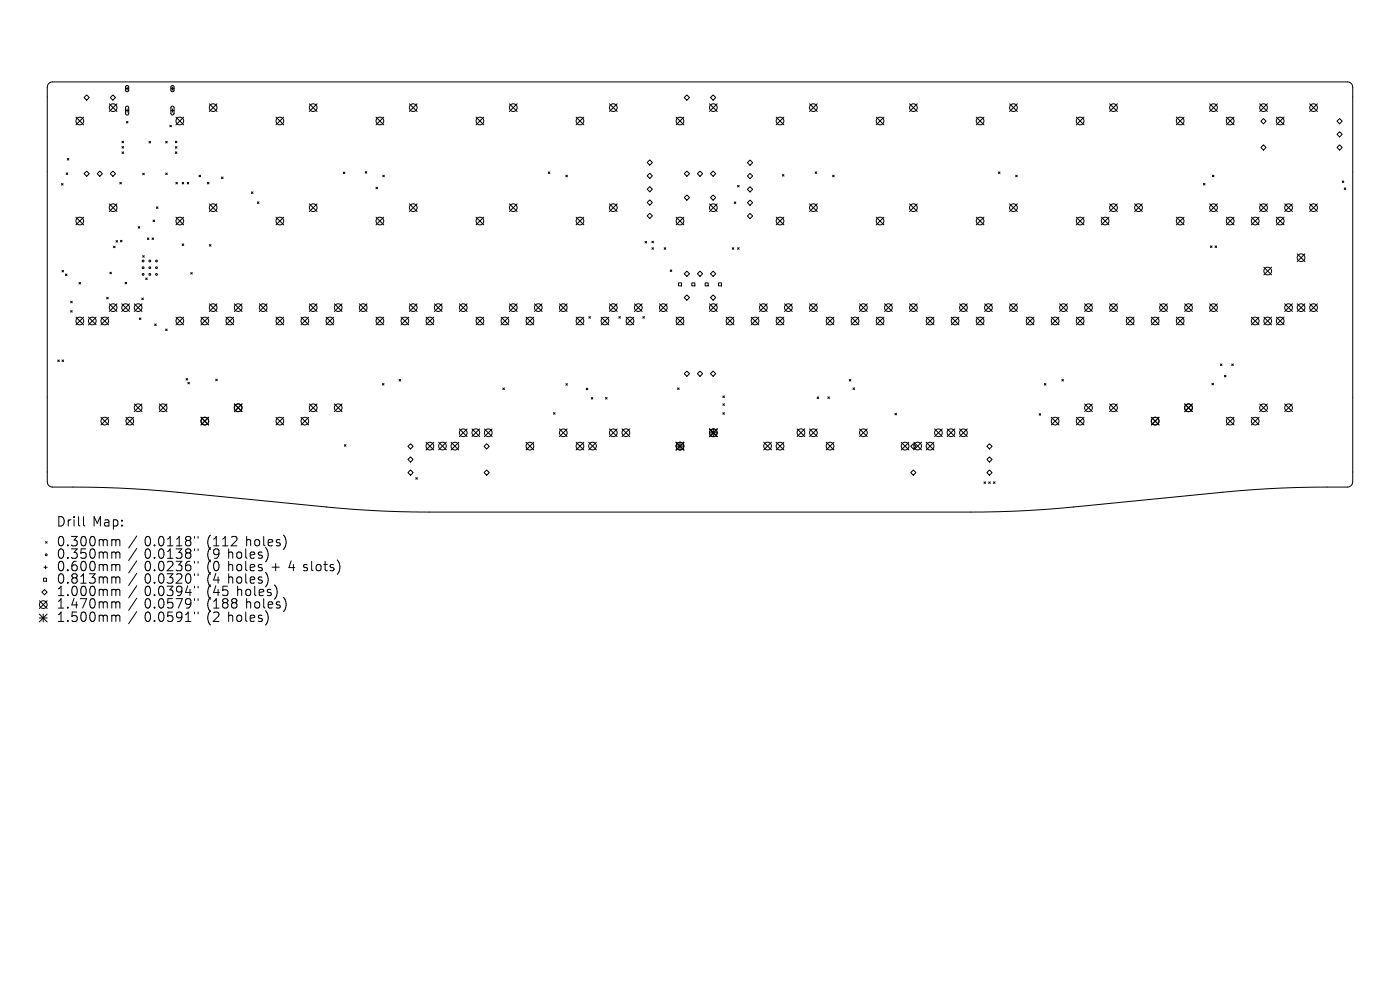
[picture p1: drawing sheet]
<svg xmlns="http://www.w3.org/2000/svg" width="297mm" height="210mm" viewBox="0 0 297 210" stroke-linecap="round" stroke-linejoin="round" font-family="sans-serif">
<defs><g id="words">
<g font-size="2.8">
<text x="12" y="112.1">Drill</text>
<text x="19.6" y="112.1">Map:</text>
<text x="12" y="116.3">0.300mm</text>
<text x="12" y="118.9">0.350mm</text>
<text x="30.6" y="116.3">0.0118&quot;</text>
<text x="30.6" y="118.9">0.0138&quot;</text>
<text x="43.9" y="116.3">(112</text>
<text x="43.9" y="118.9">(9</text>
<text x="48.4" y="118.9">holes)</text>
<text x="52.2" y="116.3">holes)</text>
<text x="12" y="121.6">0.600mm</text>
<text x="12" y="124.2">0.813mm</text>
<text x="30.6" y="121.6">0.0236&quot;</text>
<text x="30.6" y="124.2">0.0320&quot;</text>
<text x="43.9" y="121.6">(0</text>
<text x="43.9" y="124.2">(4</text>
<text x="48.4" y="121.6">holes</text>
<text x="48.4" y="124.2">holes)</text>
<text x="57.7" y="121.6">+</text>
<text x="61.5" y="121.6">4 slots)</text>
<text x="12" y="126.9">1.000mm</text>
<text x="12" y="129.5">1.470mm</text>
<text x="30.6" y="126.9">0.0394&quot;</text>
<text x="30.6" y="129.5">0.0579&quot;</text>
<text x="43.9" y="126.9">(45</text>
<text x="43.9" y="129.5">(188</text>
<text x="50.3" y="126.9">holes)</text>
<text x="52.2" y="129.5">holes)</text>
<text x="12" y="132.3">1.500mm</text>
<text x="30.6" y="132.3">0.0591&quot;</text>
<text x="43.9" y="132.3">(2</text>
<text x="48.4" y="132.3">holes)</text>
</g>
</g></defs>
<g fill="none" stroke="#000" stroke-width=".21">
<path d="M10.4 17.7l.7-.3h274.8a1.12 1.12 0 0 1 1.1 1.1v83.7a1.11 1.11 0 0 1-1.1 1.1 236.7 236.7 0 0 0-26.5 1.1l-34.8 3.4-9.5 .6-9.2 .2-121.2-.1-12.6-.7-34.5-3.4a284.3 284.3 0 0 0-26.9-1.2l-.5-.4-.2-.6v-83.7zM26.6 18.8h.7M27 18.5v.6M36.3 18.8h.6M36.6 18.5v.6M13 38.9l.4 .4M13.4 38.9l-.4 .4M14 36.7l.4 .3M14.3 33.6l.3 .4M14.4 36.7l-.4 .3M14.6 33.6l-.3 .4M16.1 24.8l1.6 1.7"/>
<path d="M17.7 24.8l-1.6 1.7M17.8 20.7l.6-.6 .5 .6-.5 .6zM17.8 36.8l.6-.5 .5 .5-.5 .6zM20.6 36.8l.6-.5 .5 .5-.5 .6zM23.2 22l1.6 1.7M23.4 20.7l.6-.6 .5 .6-.5 .6zM23.4 36.8l.6-.5 .5 .5-.5 .6zM24.8 22l-1.6 1.7M25.4 38.7l.4 .3M25.8 38.7l-.4 .3M25.9 30l.3 .3M25.9 31.1l.3 .3"/>
<path d="M25.9 32.2l.3 .4M26.2 30l-.3 .3M26.2 31.1l-.3 .3M26.2 32.2l-.3 .4M26.6 23.5h.7M26.8 25.8l.3 .3M27 23.1v.7M27.1 25.8l-.3 .3M30.3 36.7l.3 .4M30.6 36.7l-.3 .4M31.6 30l.3 .3M31.9 30l-.3 .3"/>
<path d="M35.1 30l.4 .3M35.1 36.7l.4 .3M35.5 30l-.4 .3M35.5 36.7l-.4 .3M36 26.6l.4 .3M36.3 23.5h.6M36.4 26.6l-.4 .3M36.6 23.1v.7M37.2 30l.3 .3M37.2 32.2l.3 .4M37.2 31.1l.3 .3M37.3 38.7l.3 .3"/>
<path d="M37.3 24.8l1.7 1.7M37.5 30l-.3 .3M37.5 32.2l-.3 .4M37.5 31.1l-.3 .3M37.6 38.7l-.3 .3M38.6 38.7l.4 .3M39 24.8l-1.7 1.7M39 38.7l-.4 .3M39.7 38.7l.3 .3M40 38.7l-.3 .3M42.2 37.2l.4 .3M42.6 37.2l-.4 .3"/>
<path d="M44 38.7l.3 .3M44.3 38.7l-.3 .3M44.4 22l1.6 1.7M46 22l-1.6 1.7M47 37.6l.3 .3M47.3 37.6l-.3 .3M58.5 24.8l1.7 1.7M60.2 24.8l-1.7 1.7M65.6 22l1.7 1.7M67.3 22l-1.7 1.7M72.8 36.5l.3 .3M73.1 36.5l-.3 .3"/>
<path d="M77.5 36.4l.3 .3M77.8 36.4l-.3 .3M79.8 39.7l.3 .3M79.8 24.8l1.6 1.7M80.1 39.7l-.3 .3M81.2 37.2l.3 .3M81.4 24.8l-1.6 1.7M81.5 37.2l-.3 .3M86.8 22l1.7 1.7M88.5 22l-1.7 1.7M101 24.8l1.6 1.7M102.6 24.8l-1.6 1.7"/>
<path d="M108.1 22l1.6 1.7M109.7 22l-1.6 1.7M116.3 36.5l.3 .3M116.6 36.5l-.3 .3M120 37.2l.4 .3M120.4 37.2l-.4 .3M122.2 24.8l1.7 1.7M123.9 24.8l-1.7 1.7M129.3 22l1.6 1.7M130.9 22l-1.6 1.7M137.8 33.9l.6 .6-.6 .5-.5-.5zM137.8 36.7l.6 .6-.6 .6-.5-.6z"/>
<path d="M137.8 39.6l.6 .5-.6 .6-.5-.6zM143.4 24.8l1.7 1.7M145.1 24.8l-1.7 1.7M145.2 20.7l.5-.6 .6 .6-.6 .6zM145.2 36.8l.5-.5 .6 .5-.6 .6zM147.9 36.8l.6-.5 .6 .5-.6 .6zM150.5 22l1.6 1.7M150.7 20.7l.6-.6 .5 .6-.5 .6zM150.7 36.8l.6-.5 .5 .5-.5 .6zM152.1 22l-1.6 1.7M156.5 39.3l.3 .4M156.8 39.3l-.3 .4"/>
<path d="M158.6 34.5l.5-.6 .6 .6-.6 .6zM158.6 37.3l.5-.5 .6 .5-.6 .6zM164.7 24.8l1.6 1.7M166 37l.3 .4M166.3 24.8l-1.6 1.7M166.3 37l-.3 .4M171.7 22l1.7 1.7M172.9 36.5l.4 .3M173.3 36.5l-.4 .3M173.4 22l-1.7 1.7M176.6 37.2l.4 .3M177 37.2l-.4 .3"/>
<path d="M185.9 24.8l1.6 1.7M187.5 24.8l-1.6 1.7M193 22l1.6 1.7M194.6 22l-1.6 1.7M207.1 24.8l1.6 1.7M208.7 24.8l-1.6 1.7M211.8 36.5l.3 .3M212.1 36.5l-.3 .3M214.2 22l1.6 1.7M215.5 37.2l.3 .3M215.8 37.2l-.3 .3M215.8 22l-1.6 1.7"/>
<path d="M228.3 24.8l1.7 1.7M230 24.8l-1.7 1.7M235.4 22l1.6 1.7M237 22l-1.6 1.7M249.5 24.8l1.7 1.7M251.2 24.8l-1.7 1.7M255.3 38.9l.3 .3M255.6 38.9l-.3 .3M256.6 22l1.7 1.7M257.2 37.2l.3 .3M257.5 37.2l-.3 .3M258.3 22l-1.7 1.7"/>
<path d="M260.2 24.8l1.6 1.7M261.8 24.8l-1.6 1.7M267.2 22l1.7 1.7M268 25.2l.6 .5-.6 .6-.5-.6zM268 30.7l.6 .6-.6 .5-.5-.5zM268.9 22l-1.7 1.7M270.8 24.8l1.6 1.7M272.4 24.8l-1.6 1.7M277.8 22l1.7 1.7M279.5 22l-1.7 1.7M283.6 25.7l.6-.5 .5 .5-.5 .6zM283.6 28.5l.6-.6 .5 .6-.5 .6z"/>
<path d="M283.6 31.3l.6-.6 .5 .6-.5 .5zM284.7 38.4l.4 .3M285.1 38.4l-.4 .3M285.2 39.9l.3 .3M285.5 39.9l-.3 .3M13.1 57.4l.4 .3M13.5 57.4l-.4 .3M13.9 58.1l.3 .4M14.2 58.1l-.3 .4M16.1 46.1l1.6 1.6M16.8 59.9l.3 .3M17.1 59.9l-.3 .3"/>
<path d="M17.7 46.1l-1.6 1.6M23.2 43.2l1.6 1.7M23.3 57.8l.3 .3M23.6 57.8l-.3 .3M24.1 52.2l.3 .3M24.4 52.2l-.3 .3M24.6 51l.3 .4M24.8 43.2l-1.6 1.7M24.9 51l-.3 .4M25.6 51l.3 .3M25.9 51l-.3 .3M26.5 59.9l.4 .3"/>
<path d="M26.9 59.9l-.4 .3M29.3 48.1l.3 .3M29.6 48.1l-.3 .3M30.3 54.2l.3 .4M30.6 54.2l-.3 .4M30.9 59l.3 .3M31.2 59l-.3 .3M31.3 50.5l.3 .3M31.6 50.5l-.3 .3M32.2 50.5l.4 .3M32.5 46.7l.3 .3M32.6 50.5l-.4 .3"/>
<path d="M32.8 46.7l-.3 .3M33.2 43.9l.3 .3M33.5 43.9l-.3 .3M37.3 46.1l1.7 1.6M38.6 51.7l.4 .4M39 46.1l-1.7 1.6M39 51.7l-.4 .4M40.5 57.8l.3 .4M40.8 57.8l-.3 .4M44.4 43.2l1.6 1.7M44.4 51.9l.4 .3M44.8 51.9l-.4 .3"/>
<path d="M46 43.2l-1.6 1.7M53.3 40.7l.4 .3M53.7 40.7l-.4 .3M54.6 42.8l.3 .4M54.9 42.8l-.3 .4M58.5 46.1l1.7 1.6M60.2 46.1l-1.7 1.6M65.6 43.2l1.7 1.7M67.3 43.2l-1.7 1.7M79.8 46.1l1.6 1.6M81.4 46.1l-1.6 1.6M86.8 43.2l1.7 1.7"/>
<path d="M88.5 43.2l-1.7 1.7M101 46.1l1.6 1.6M102.6 46.1l-1.6 1.6M108.1 43.2l1.6 1.7M109.7 43.2l-1.6 1.7M122.2 46.1l1.7 1.6M123.9 46.1l-1.7 1.6M129.3 43.2l1.6 1.7M130.9 43.2l-1.6 1.7M136.8 51.2l.4 .3M137.2 51.2l-.4 .3M137.3 45.8l.5-.6 .6 .6-.6 .5z"/>
<path d="M137.8 42.4l.6 .6-.6 .5-.5-.5zM138.3 51.2l.3 .3M138.3 52.5l.3 .4M138.6 51.2l-.3 .3M138.6 52.5l-.3 .4M140.9 52.5l.3 .4M141.2 52.5l-.3 .4M142.2 57.3l.3 .3M142.5 57.3l-.3 .3M143.4 46.1l1.7 1.6M145.1 46.1l-1.7 1.6M145.2 41.9l.5-.5 .6 .5-.6 .6z"/>
<path d="M145.2 58.1l.5-.6 .6 .6-.6 .5zM147.9 58.1l.6-.6 .6 .6-.6 .5zM150.5 43.2l1.6 1.7M150.7 41.9l.6-.5 .5 .5-.5 .6zM150.7 58.1l.6-.6 .5 .6-.5 .5zM152.1 43.2l-1.6 1.7M155.3 52.6l.4 .3M155.7 52.6l-.4 .3M155.8 42.8l.3 .4M156.1 42.8l-.3 .4M156.5 52.6l.3 .3M156.8 52.6l-.3 .3"/>
<path d="M158.6 40.2l.5-.6 .6 .6-.6 .5zM158.6 43l.5-.6 .6 .6-.6 .6zM158.6 45.8l.5-.5 .6 .5-.6 .6zM164.7 46.1l1.6 1.6M166.3 46.1l-1.6 1.6M171.7 43.2l1.7 1.7M173.4 43.2l-1.7 1.7M185.9 46.1l1.6 1.6M187.5 46.1l-1.6 1.6M193 43.2l1.6 1.7M194.6 43.2l-1.6 1.7M207.1 46.1l1.6 1.6"/>
<path d="M208.7 46.1l-1.6 1.6M214.2 43.2l1.6 1.7M215.8 43.2l-1.6 1.7M228.3 46.1l1.7 1.6M230 46.1l-1.7 1.6M233.6 46.1l1.7 1.6M235.3 46.1l-1.7 1.6M235.4 43.2l1.6 1.7M237 43.2l-1.6 1.7M240.7 43.2l1.6 1.7M242.3 43.2l-1.6 1.7M249.5 46.1l1.7 1.6"/>
<path d="M251.2 46.1l-1.7 1.6M256.6 43.2l1.7 1.7M256.8 52.2l.3 .3M257.1 52.2l-.3 .3M257.8 52.2l.3 .3M258.1 52.2l-.3 .3M258.3 43.2l-1.7 1.7M260.2 46.1l1.6 1.6M261.8 46.1l-1.6 1.6M265.5 46.1l1.6 1.6M267.1 46.1l-1.6 1.6M267.2 43.2l1.7 1.7"/>
<path d="M268.1 56.7l1.7 1.6M268.9 43.2l-1.7 1.7M269.8 56.7l-1.7 1.6M270.8 46.1l1.6 1.6M272.4 46.1l-1.6 1.6M272.5 43.2l1.7 1.7M274.2 43.2l-1.7 1.7M275.2 53.8l1.6 1.7M276.8 53.8l-1.6 1.7M277.8 43.2l1.7 1.7M279.5 43.2l-1.7 1.7M12.2 76.4l.4 .3"/>
<path d="M12.6 76.4l-.4 .3M13.1 76.4l.4 .3M13.5 76.4l-.4 .3M15 63.9l.3 .3M15 65.9l.3 .3M15.3 63.9l-.3 .3M15.3 65.9l-.3 .3M16.1 67.3l1.6 1.6M17.7 67.3l-1.6 1.6M18.8 67.3l1.6 1.6M20.4 67.3l-1.6 1.6M21.4 67.3l1.6 1.6"/>
<path d="M22.6 63.1l.4 .3M23 63.1l-.4 .3M23 67.3l-1.6 1.6M23.2 64.4l1.6 1.7M24.8 64.4l-1.6 1.7M25.8 64.4l1.7 1.7M27.5 64.4l-1.7 1.7M28.5 64.4l1.6 1.7M29.6 67.4l.3 .4M29.9 67.4l-.3 .4M30.1 63.2l.3 .4M30.1 64.4l-1.6 1.7"/>
<path d="M30.4 63.2l-.3 .4M32.8 68.7l.3 .4M33.1 68.7l-.3 .4M35.1 69.8l.4 .3M35.5 69.8l-.4 .3M37.3 67.3l1.7 1.6M39 67.3l-1.7 1.6M42.6 67.3l1.7 1.6M44.3 67.3l-1.7 1.6M44.4 64.4l1.6 1.7M46 64.4l-1.6 1.7M47.9 67.3l1.7 1.6"/>
<path d="M49.6 67.3l-1.7 1.6M49.7 64.4l1.6 1.7M51.3 64.4l-1.6 1.7M55 64.4l1.6 1.7M56.6 64.4l-1.6 1.7M58.5 67.3l1.7 1.6M60.2 67.3l-1.7 1.6M63.9 67.3l1.6 1.6M65.5 67.3l-1.6 1.6M65.6 64.4l1.7 1.7M67.3 64.4l-1.7 1.7M69.2 67.3l1.6 1.6"/>
<path d="M70.8 67.3l-1.6 1.6M70.9 64.4l1.7 1.7M72.6 64.4l-1.7 1.7M76.2 64.4l1.7 1.7M77.9 64.4l-1.7 1.7M79.8 67.3l1.6 1.6M81.4 67.3l-1.6 1.6M85.1 67.3l1.6 1.6M86.7 67.3l-1.6 1.6M86.8 64.4l1.7 1.7M88.5 64.4l-1.7 1.7M90.4 67.3l1.6 1.6"/>
<path d="M92 67.3l-1.6 1.6M92.2 64.4l1.6 1.7M93.8 64.4l-1.6 1.7M97.5 64.4l1.6 1.7M99.1 64.4l-1.6 1.7M101 67.3l1.6 1.6M102.6 67.3l-1.6 1.6M106.3 67.3l1.6 1.6M107.9 67.3l-1.6 1.6M108.1 64.4l1.6 1.7M109.7 64.4l-1.6 1.7M111.6 67.3l1.6 1.6"/>
<path d="M113.2 67.3l-1.6 1.6M113.4 64.4l1.6 1.7M115 64.4l-1.6 1.7M118.7 64.4l1.6 1.7M120.3 64.4l-1.6 1.7M122.2 67.3l1.7 1.6M123.9 67.3l-1.7 1.6M124.9 67.2l.4 .3M125.3 67.2l-.4 .3M127.5 67.3l1.7 1.6M129.2 67.3l-1.7 1.6M129.3 64.4l1.6 1.7"/>
<path d="M130.9 64.4l-1.6 1.7M131.3 67.2l.3 .3M131.6 67.2l-.3 .3M132.8 67.3l1.7 1.6M134.5 67.3l-1.7 1.6M134.6 64.4l1.6 1.7M136.2 64.4l-1.6 1.7M136.4 67.2l.3 .3M136.7 67.2l-.3 .3M139.9 64.4l1.6 1.7M141.5 64.4l-1.6 1.7M143.4 67.3l1.7 1.6"/>
<path d="M143.9 60h.7v.6h-.7zM145.1 67.3l-1.7 1.6M145.2 63.1l.5-.5 .6 .5-.6 .6zM145.7 78.7l.6 .6-.6 .5-.5-.5zM146.8 60h.6v.6h-.6zM148.5 78.7l.6 .6-.6 .5-.6-.5zM149.6 60h.6v.6h-.6zM150.5 64.4l1.6 1.7M150.7 63.1l.6-.5 .5 .5-.5 .6zM151.3 78.7l.5 .6-.5 .5-.6-.5zM152.1 64.4l-1.6 1.7M152.4 60h.7v.6h-.7z"/>
<path d="M154 67.3l1.7 1.6M155.7 67.3l-1.7 1.6M159.4 67.3l1.6 1.6M161 67.3l-1.6 1.6M161.1 64.4l1.7 1.7M162.8 64.4l-1.7 1.7M164.7 67.3l1.6 1.6M166.3 67.3l-1.6 1.6M166.4 64.4l1.7 1.7M168.1 64.4l-1.7 1.7M171.7 64.4l1.7 1.7M173.4 64.4l-1.7 1.7"/>
<path d="M175.3 67.3l1.6 1.6M176.9 67.3l-1.6 1.6M180.6 67.3l1.6 1.6M182.2 67.3l-1.6 1.6M182.3 64.4l1.7 1.7M184 64.4l-1.7 1.7M185.9 67.3l1.6 1.6M187.5 67.3l-1.6 1.6M187.7 64.4l1.6 1.7M189.3 64.4l-1.6 1.7M193 64.4l1.6 1.7M194.6 64.4l-1.6 1.7"/>
<path d="M196.5 67.3l1.6 1.6M198.1 67.3l-1.6 1.6M201.8 67.3l1.6 1.6M203.4 67.3l-1.6 1.6M203.6 64.4l1.6 1.7M205.2 64.4l-1.6 1.7M207.1 67.3l1.6 1.6M208.7 67.3l-1.6 1.6M208.9 64.4l1.6 1.7M210.5 64.4l-1.6 1.7M214.2 64.4l1.6 1.7M215.8 64.4l-1.6 1.7"/>
<path d="M217.7 67.3l1.7 1.6M219.4 67.3l-1.7 1.6M223 67.3l1.7 1.6M224.7 67.3l-1.7 1.6M224.8 64.4l1.6 1.7M226.4 64.4l-1.6 1.7M228.3 67.3l1.7 1.6M230 67.3l-1.7 1.6M230.1 64.4l1.6 1.7M231.7 64.4l-1.6 1.7M235.4 64.4l1.6 1.7M237 64.4l-1.6 1.7"/>
<path d="M238.9 67.3l1.7 1.6M240.6 67.3l-1.7 1.6M244.2 67.3l1.7 1.6M245.9 67.3l-1.7 1.6M246 64.4l1.6 1.7M247.6 64.4l-1.6 1.7M249.5 67.3l1.7 1.6M251.2 67.3l-1.7 1.6M251.3 64.4l1.7 1.7M253 64.4l-1.7 1.7M256.6 64.4l1.7 1.7M258.3 64.4l-1.7 1.7"/>
<path d="M258.9 77.2l.3 .3M259.2 77.2l-.3 .3M259.8 79.6l.3 .3M260.1 79.6l-.3 .3M261.3 77.2l.3 .3M261.6 77.2l-.3 .3M265.5 67.3l1.6 1.6M267.1 67.3l-1.6 1.6M268.1 67.3l1.7 1.6M269.8 67.3l-1.7 1.6M270.8 67.3l1.6 1.6M272.4 67.3l-1.6 1.6"/>
<path d="M272.5 64.4l1.7 1.7M274.2 64.4l-1.7 1.7M275.2 64.4l1.6 1.7M276.8 64.4l-1.6 1.7M277.8 64.4l1.7 1.7M279.5 64.4l-1.7 1.7M21.4 88.5l1.6 1.6M23 88.5l-1.6 1.6M26.7 88.5l1.7 1.6M28.4 88.5l-1.7 1.6M28.5 85.7l1.6 1.6M30.1 85.7l-1.6 1.6"/>
<path d="M33.8 85.7l1.6 1.6M35.4 85.7l-1.6 1.6M39.5 80.3l.3 .3M39.8 80.3l-.3 .3M39.9 81.1l.3 .3M40.2 81.1l-.3 .3M42.6 88.5l1.7 1.6M44.3 88.5l-1.7 1.6M45.8 80.4l.3 .4M46.1 80.4l-.3 .4M49.7 85.7l1.6 1.6M51.3 85.7l-1.6 1.6"/>
<path d="M58.5 88.5l1.7 1.6M60.2 88.5l-1.7 1.6M63.9 88.5l1.6 1.6M65.5 88.5l-1.6 1.6M65.6 85.7l1.7 1.6M67.3 85.7l-1.7 1.6M70.9 85.7l1.7 1.6M72.6 85.7l-1.7 1.6M73.1 94.3l.3 .4M73.4 94.3l-.3 .4M81.1 81.4l.4 .3M81.5 81.4l-.4 .3"/>
<path d="M84.7 80.5l.3 .3M85 80.5l-.3 .3M86.5 94.7l.6-.6 .5 .6-.5 .5zM86.5 97.5l.6-.6 .5 .6-.5 .5zM90.4 93.8l1.6 1.7M92 93.8l-1.6 1.7M93.1 93.8l1.6 1.6M94.7 93.8l-1.6 1.6M95.7 93.8l1.6 1.7M97.3 93.8l-1.6 1.7M97.5 91l1.6 1.6M99.1 91l-1.6 1.6"/>
<path d="M100.1 91l1.7 1.6M101.8 91l-1.7 1.6M102.7 94.7l.5-.6 .6 .6-.6 .5zM102.8 91l1.6 1.6M104.4 91l-1.6 1.6M106.7 82.3l.3 .3M107 82.3l-.3 .3M111.6 93.8l1.6 1.7M113.2 93.8l-1.6 1.7M117.4 87.5l.4 .4M117.8 87.5l-.4 .4M118.7 91l1.6 1.6"/>
<path d="M120 81.4l.4 .3M120.3 91l-1.6 1.6M120.4 81.4l-.4 .3M122.2 93.8l1.7 1.7M123.9 93.8l-1.7 1.7M124.4 82.4l.3 .3M124.7 82.4l-.3 .3M124.9 93.8l1.6 1.6M125.4 84.3l.4 .4M125.8 84.3l-.4 .4M126.5 93.8l-1.6 1.6M128.5 84.3l.3 .4"/>
<path d="M128.8 84.3l-.3 .4M129.3 91l1.6 1.6M130.9 91l-1.6 1.6M132 91l1.6 1.6M133.6 91l-1.6 1.6M143.4 93.8l1.7 1.7M143.4 94.6h1.7M143.7 82.3l.4 .3M144.1 82.3l-.4 .3M144.3 93.8v1.7M145.1 93.8l-1.7 1.7M150.5 91l1.7 1.6"/>
<path d="M150.5 91.8h1.7M151.3 91v1.6M152.2 91l-1.7 1.6M153.4 84l.3 .3M153.4 85.7l.3 .3M153.4 87.5l.3 .4M153.7 84l-.3 .3M153.7 85.7l-.3 .3M153.7 87.5l-.3 .4M162 93.8l1.7 1.6M163.7 93.8l-1.7 1.6M164.7 93.8l1.6 1.7"/>
<path d="M166.3 93.8l-1.6 1.7M169.1 91l1.6 1.6M170.7 91l-1.6 1.6M171.7 91l1.7 1.6M173.3 84.2l.4 .3M173.4 91l-1.7 1.6M173.7 84.2l-.4 .3M175.3 93.8l1.6 1.7M175.6 84.2l.4 .3M176 84.2l-.4 .3M176.9 93.8l-1.6 1.7M180.2 80.5l.3 .3"/>
<path d="M180.5 80.5l-.3 .3M181 82.3l.3 .3M181.3 82.3l-.3 .3M182.3 91l1.7 1.6M184 91l-1.7 1.6M189.9 87.7l.3 .3M190.2 87.7l-.3 .3M191.2 93.8l1.6 1.7M192.8 93.8l-1.6 1.7M193.8 94.1l.5 .6-.5 .5-.6-.5zM193.8 99.7l.5 .6-.5 .5-.6-.5zM193.9 93.8l1.6 1.6"/>
<path d="M195.5 93.8l-1.6 1.6M196.5 93.8l1.6 1.7M198.1 93.8l-1.6 1.7M198.3 91l1.6 1.6M199.9 91l-1.6 1.6M200.9 91l1.7 1.6M202.6 91l-1.7 1.6M203.6 91l1.6 1.6M205.2 91l-1.6 1.6M209.9 94.1l.6 .6-.6 .5-.5-.5zM209.9 96.9l.6 .6-.6 .5-.5-.5zM209.9 99.7l.6 .6-.6 .5-.5-.5z"/>
<path d="M220.4 87.7l.4 .4M220.8 87.7l-.4 .4M221.6 81.4l.3 .3M221.9 81.4l-.3 .3M223 88.5l1.7 1.6M224.7 88.5l-1.7 1.6M225.3 80.5l.3 .3M225.6 80.5l-.3 .3M228.3 88.5l1.7 1.6M230 88.5l-1.7 1.6M230.1 85.7l1.6 1.6M231.7 85.7l-1.6 1.6"/>
<path d="M235.4 85.7l1.6 1.6M237 85.7l-1.6 1.6M244.2 88.5l1.7 1.6M245.9 88.5l-1.7 1.6M251.3 85.7l1.7 1.6M253 85.7l-1.7 1.6M257.1 81.3l.3 .3M257.4 81.3l-.3 .3M260.2 88.5l1.6 1.6M261.8 88.5l-1.6 1.6M265.5 88.5l1.6 1.6M267.1 88.5l-1.6 1.6"/>
<path d="M267.2 85.7l1.7 1.6M268.9 85.7l-1.7 1.6M272.5 85.7l1.7 1.6M274.2 85.7l-1.7 1.6M9.7 114.9l.3 .3M10 114.9l-.3 .3M17.7 109.6v1.7l.3 .3M24.3 114.5l.3 .2M24.3 117.1l.3 .3M24.3 119.7l.3 .3M24.6 114.7v1.1M24.6 117.4v1"/>
<path d="M24.6 114.7l.3-.2 .4 .1 .1 1.2M24.6 117.4l.3-.3 .4 .1 .1 1.2M29 113.7l-1.7 2.6M29 116.3l-1.7 2.6M29 119l-1.7 2.5M41.3 113.8v.4M41.3 116.4v.4M41.3 119.1v.4M42 113.8v.4M42 116.4v.4M42 119.1v.4M56.9 117.5l-.1 .8"/>
<path d="M60.6 114.4v1.3M86.5 100.3l.6-.6 .5 .6-.5 .5zM88.2 101.3l.3 .4M88.5 101.3l-.3 .4M102.7 100.3l.5-.6 .6 .6-.6 .5zM208.7 102.2l.4 .3M209.1 102.2l-.4 .3M209.7 102.2l.4 .3M210.1 102.2l-.4 .3M210.8 102.2l.3 .3M211.1 102.2l-.3 .3M8.3 130.3l1.7 1.6"/>
<path d="M8.3 131.1h1.7M8.4 127.4l1.6 1.7M9.2 130.3v1.6M9.2 122.7h.7v.6h-.7zM9.3 120.3h.7M9.4 125.1l.6 .5-.6 .6-.5-.6zM9.7 120v.7M10 127.4l-1.6 1.7M10 130.3l-1.7 1.6M24.3 122.4l.3 .3M24.3 125l.3 .3M24.3 127.7l.3 .2"/>
<path d="M24.3 130.5l.3 .3M24.6 120v1.1M24.6 122.7v1M24.6 125.3v1.1M24.6 127.9v1.1M24.6 130.8v1M24.6 120l.3-.3 .4 .1 .1 1.3M24.6 122.7l.3-.3 .4 .1 .1 1.2M24.6 125.3l.3-.3 .4 .1 .1 1.3M24.6 127.9l.3-.2 .4 .1 .1 1.2M24.6 130.8l.3-.3 .4 .1 .1 1.2M29 121.6l-1.7 2.6"/>
<path d="M29 124.3l-1.7 2.5M29 126.9l-1.7 2.6M29 129.7l-1.7 2.6M41.3 121.7v.4M41.3 124.4v.3M41.3 127v.4M41.3 129.8v.4M42 121.7v.4M42 124.4v.3M42 127v.4M42 129.8v.4M56.8 122.3v1.3"/>
<path d="M56.9 130.9l-.1 .8M58.7 124.9v1.4M60.6 127.6v1.3"/>
<circle cx="16.9" cy="25.7" r=".82"/>
<circle cx="24" cy="22.8" r=".82"/>
<circle cx="38.1" cy="25.7" r=".82"/>
<circle cx="45.2" cy="22.8" r=".82"/>
<circle cx="59.4" cy="25.7" r=".82"/>
<circle cx="66.4" cy="22.8" r=".82"/>
<circle cx="80.6" cy="25.7" r=".82"/>
<circle cx="87.7" cy="22.8" r=".82"/>
<circle cx="101.8" cy="25.7" r=".82"/>
<circle cx="108.9" cy="22.8" r=".82"/>
<circle cx="123" cy="25.7" r=".82"/>
<circle cx="130.1" cy="22.8" r=".82"/>
<circle cx="144.3" cy="25.7" r=".82"/>
<circle cx="151.3" cy="22.8" r=".82"/>
<circle cx="165.5" cy="25.7" r=".82"/>
<circle cx="172.6" cy="22.8" r=".82"/>
<circle cx="186.7" cy="25.7" r=".82"/>
<circle cx="193.8" cy="22.8" r=".82"/>
<circle cx="207.9" cy="25.7" r=".82"/>
<circle cx="215" cy="22.8" r=".82"/>
<circle cx="229.1" cy="25.7" r=".82"/>
<circle cx="236.2" cy="22.8" r=".82"/>
<circle cx="250.4" cy="25.7" r=".82"/>
<circle cx="257.4" cy="22.8" r=".82"/>
<circle cx="261" cy="25.7" r=".82"/>
<circle cx="268.1" cy="22.8" r=".82"/>
<circle cx="271.6" cy="25.7" r=".82"/>
<circle cx="278.7" cy="22.8" r=".82"/>
<circle cx="16.9" cy="46.9" r=".82"/>
<circle cx="24" cy="44.1" r=".82"/>
<circle cx="30.4" cy="56.8" r=".19"/>
<circle cx="30.4" cy="58.2" r=".19"/>
<circle cx="30.4" cy="55.4" r=".19"/>
<circle cx="31.8" cy="56.8" r=".19"/>
<circle cx="31.8" cy="58.2" r=".19"/>
<circle cx="31.8" cy="55.4" r=".19"/>
<circle cx="33.2" cy="56.8" r=".19"/>
<circle cx="33.2" cy="58.2" r=".19"/>
<circle cx="33.2" cy="55.4" r=".19"/>
<circle cx="38.1" cy="46.9" r=".82"/>
<circle cx="45.2" cy="44.1" r=".82"/>
<circle cx="59.4" cy="46.9" r=".82"/>
<circle cx="66.4" cy="44.1" r=".82"/>
<circle cx="80.6" cy="46.9" r=".82"/>
<circle cx="87.7" cy="44.1" r=".82"/>
<circle cx="101.8" cy="46.9" r=".82"/>
<circle cx="108.9" cy="44.1" r=".82"/>
<circle cx="123" cy="46.9" r=".82"/>
<circle cx="130.1" cy="44.1" r=".82"/>
<circle cx="144.3" cy="46.9" r=".82"/>
<circle cx="151.3" cy="44.1" r=".82"/>
<circle cx="165.5" cy="46.9" r=".82"/>
<circle cx="172.6" cy="44.1" r=".82"/>
<circle cx="186.7" cy="46.9" r=".82"/>
<circle cx="193.8" cy="44.1" r=".82"/>
<circle cx="207.9" cy="46.9" r=".82"/>
<circle cx="215" cy="44.1" r=".82"/>
<circle cx="229.1" cy="46.9" r=".82"/>
<circle cx="234.5" cy="46.9" r=".82"/>
<circle cx="236.2" cy="44.1" r=".82"/>
<circle cx="241.5" cy="44.1" r=".82"/>
<circle cx="250.4" cy="46.9" r=".82"/>
<circle cx="257.4" cy="44.1" r=".82"/>
<circle cx="261" cy="46.9" r=".82"/>
<circle cx="266.3" cy="46.9" r=".82"/>
<circle cx="268.1" cy="44.1" r=".82"/>
<circle cx="268.9" cy="57.5" r=".82"/>
<circle cx="271.6" cy="46.9" r=".82"/>
<circle cx="273.4" cy="44.1" r=".82"/>
<circle cx="276" cy="54.7" r=".82"/>
<circle cx="278.7" cy="44.1" r=".82"/>
<circle cx="16.9" cy="68.1" r=".82"/>
<circle cx="19.6" cy="68.1" r=".82"/>
<circle cx="22.2" cy="68.1" r=".82"/>
<circle cx="24" cy="65.3" r=".82"/>
<circle cx="26.7" cy="65.3" r=".82"/>
<circle cx="29.3" cy="65.3" r=".82"/>
<circle cx="38.1" cy="68.1" r=".82"/>
<circle cx="43.5" cy="68.1" r=".82"/>
<circle cx="45.2" cy="65.3" r=".82"/>
<circle cx="48.8" cy="68.1" r=".82"/>
<circle cx="50.5" cy="65.3" r=".82"/>
<circle cx="55.8" cy="65.3" r=".82"/>
<circle cx="59.4" cy="68.1" r=".82"/>
<circle cx="64.7" cy="68.1" r=".82"/>
<circle cx="66.4" cy="65.3" r=".82"/>
<circle cx="70" cy="68.1" r=".82"/>
<circle cx="71.7" cy="65.3" r=".82"/>
<circle cx="77.1" cy="65.3" r=".82"/>
<circle cx="80.6" cy="68.1" r=".82"/>
<circle cx="85.9" cy="68.1" r=".82"/>
<circle cx="87.7" cy="65.3" r=".82"/>
<circle cx="91.2" cy="68.1" r=".82"/>
<circle cx="93" cy="65.3" r=".82"/>
<circle cx="98.3" cy="65.3" r=".82"/>
<circle cx="101.8" cy="68.1" r=".82"/>
<circle cx="107.1" cy="68.1" r=".82"/>
<circle cx="108.9" cy="65.3" r=".82"/>
<circle cx="112.4" cy="68.1" r=".82"/>
<circle cx="114.2" cy="65.3" r=".82"/>
<circle cx="119.5" cy="65.3" r=".82"/>
<circle cx="123" cy="68.1" r=".82"/>
<circle cx="128.3" cy="68.1" r=".82"/>
<circle cx="130.1" cy="65.3" r=".82"/>
<circle cx="133.6" cy="68.1" r=".82"/>
<circle cx="135.4" cy="65.3" r=".82"/>
<circle cx="140.7" cy="65.3" r=".82"/>
<circle cx="144.3" cy="68.1" r=".82"/>
<circle cx="151.3" cy="65.3" r=".82"/>
<circle cx="154.9" cy="68.1" r=".82"/>
<circle cx="160.2" cy="68.1" r=".82"/>
<circle cx="161.9" cy="65.3" r=".82"/>
<circle cx="165.5" cy="68.1" r=".82"/>
<circle cx="167.2" cy="65.3" r=".82"/>
<circle cx="172.6" cy="65.3" r=".82"/>
<circle cx="176.1" cy="68.1" r=".82"/>
<circle cx="181.4" cy="68.1" r=".82"/>
<circle cx="183.2" cy="65.3" r=".82"/>
<circle cx="186.7" cy="68.1" r=".82"/>
<circle cx="188.5" cy="65.3" r=".82"/>
<circle cx="193.8" cy="65.3" r=".82"/>
<circle cx="197.3" cy="68.1" r=".82"/>
<circle cx="202.6" cy="68.1" r=".82"/>
<circle cx="204.4" cy="65.3" r=".82"/>
<circle cx="207.9" cy="68.1" r=".82"/>
<circle cx="209.7" cy="65.3" r=".82"/>
<circle cx="215" cy="65.3" r=".82"/>
<circle cx="218.5" cy="68.1" r=".82"/>
<circle cx="223.8" cy="68.1" r=".82"/>
<circle cx="225.6" cy="65.3" r=".82"/>
<circle cx="229.1" cy="68.1" r=".82"/>
<circle cx="230.9" cy="65.3" r=".82"/>
<circle cx="236.2" cy="65.3" r=".82"/>
<circle cx="239.8" cy="68.1" r=".82"/>
<circle cx="245.1" cy="68.1" r=".82"/>
<circle cx="246.8" cy="65.3" r=".82"/>
<circle cx="250.4" cy="68.1" r=".82"/>
<circle cx="252.1" cy="65.3" r=".82"/>
<circle cx="257.4" cy="65.3" r=".82"/>
<circle cx="266.3" cy="68.1" r=".82"/>
<circle cx="268.9" cy="68.1" r=".82"/>
<circle cx="271.6" cy="68.1" r=".82"/>
<circle cx="273.4" cy="65.3" r=".82"/>
<circle cx="276" cy="65.3" r=".82"/>
<circle cx="278.7" cy="65.3" r=".82"/>
<circle cx="22.2" cy="89.3" r=".82"/>
<circle cx="27.5" cy="89.3" r=".82"/>
<circle cx="29.3" cy="86.5" r=".82"/>
<circle cx="34.6" cy="86.5" r=".82"/>
<circle cx="43.5" cy="89.3" r=".82"/>
<circle cx="50.5" cy="86.5" r=".82"/>
<circle cx="59.4" cy="89.3" r=".82"/>
<circle cx="64.7" cy="89.3" r=".82"/>
<circle cx="66.4" cy="86.5" r=".82"/>
<circle cx="71.7" cy="86.5" r=".82"/>
<circle cx="91.2" cy="94.6" r=".82"/>
<circle cx="93.9" cy="94.6" r=".82"/>
<circle cx="96.5" cy="94.6" r=".82"/>
<circle cx="98.3" cy="91.8" r=".82"/>
<circle cx="100.9" cy="91.8" r=".82"/>
<circle cx="103.6" cy="91.8" r=".82"/>
<circle cx="112.4" cy="94.6" r=".82"/>
<circle cx="119.5" cy="91.8" r=".82"/>
<circle cx="123" cy="94.6" r=".82"/>
<circle cx="125.7" cy="94.6" r=".82"/>
<circle cx="130.1" cy="91.8" r=".82"/>
<circle cx="132.8" cy="91.8" r=".82"/>
<circle cx="144.3" cy="94.6" r=".82"/>
<circle cx="151.3" cy="91.8" r=".82"/>
<circle cx="162.8" cy="94.6" r=".82"/>
<circle cx="165.5" cy="94.6" r=".82"/>
<circle cx="169.9" cy="91.8" r=".82"/>
<circle cx="172.6" cy="91.8" r=".82"/>
<circle cx="176.1" cy="94.6" r=".82"/>
<circle cx="183.2" cy="91.8" r=".82"/>
<circle cx="192" cy="94.6" r=".82"/>
<circle cx="194.7" cy="94.6" r=".82"/>
<circle cx="197.3" cy="94.6" r=".82"/>
<circle cx="199.1" cy="91.8" r=".82"/>
<circle cx="201.7" cy="91.8" r=".82"/>
<circle cx="204.4" cy="91.8" r=".82"/>
<circle cx="223.8" cy="89.3" r=".82"/>
<circle cx="229.1" cy="89.3" r=".82"/>
<circle cx="230.9" cy="86.5" r=".82"/>
<circle cx="236.2" cy="86.5" r=".82"/>
<circle cx="245.1" cy="89.3" r=".82"/>
<circle cx="252.1" cy="86.5" r=".82"/>
<circle cx="261" cy="89.3" r=".82"/>
<circle cx="266.3" cy="89.3" r=".82"/>
<circle cx="268.1" cy="86.5" r=".82"/>
<circle cx="273.4" cy="86.5" r=".82"/>
<circle cx="9.8" cy="117.7" r=".19"/>
<circle cx="9.2" cy="128.3" r=".82"/>
</g>
<path d="M26.7 18.2l.4-.1 .2 .3v.8l-.2 .3-.5-.3zM36.4 18.2l.3-.1 .2 .3v.8l-.2 .3-.4-.3zM26.7 22.6l.4-.1 .2 .3v1.3l-.3 .3-.4-.3zM36.4 22.6l.3-.1 .2 .3v1.3l-.3 .3-.3-.3z" fill="none" stroke="#000" stroke-width=".22"/>
<use href="#words"/>
</svg>
